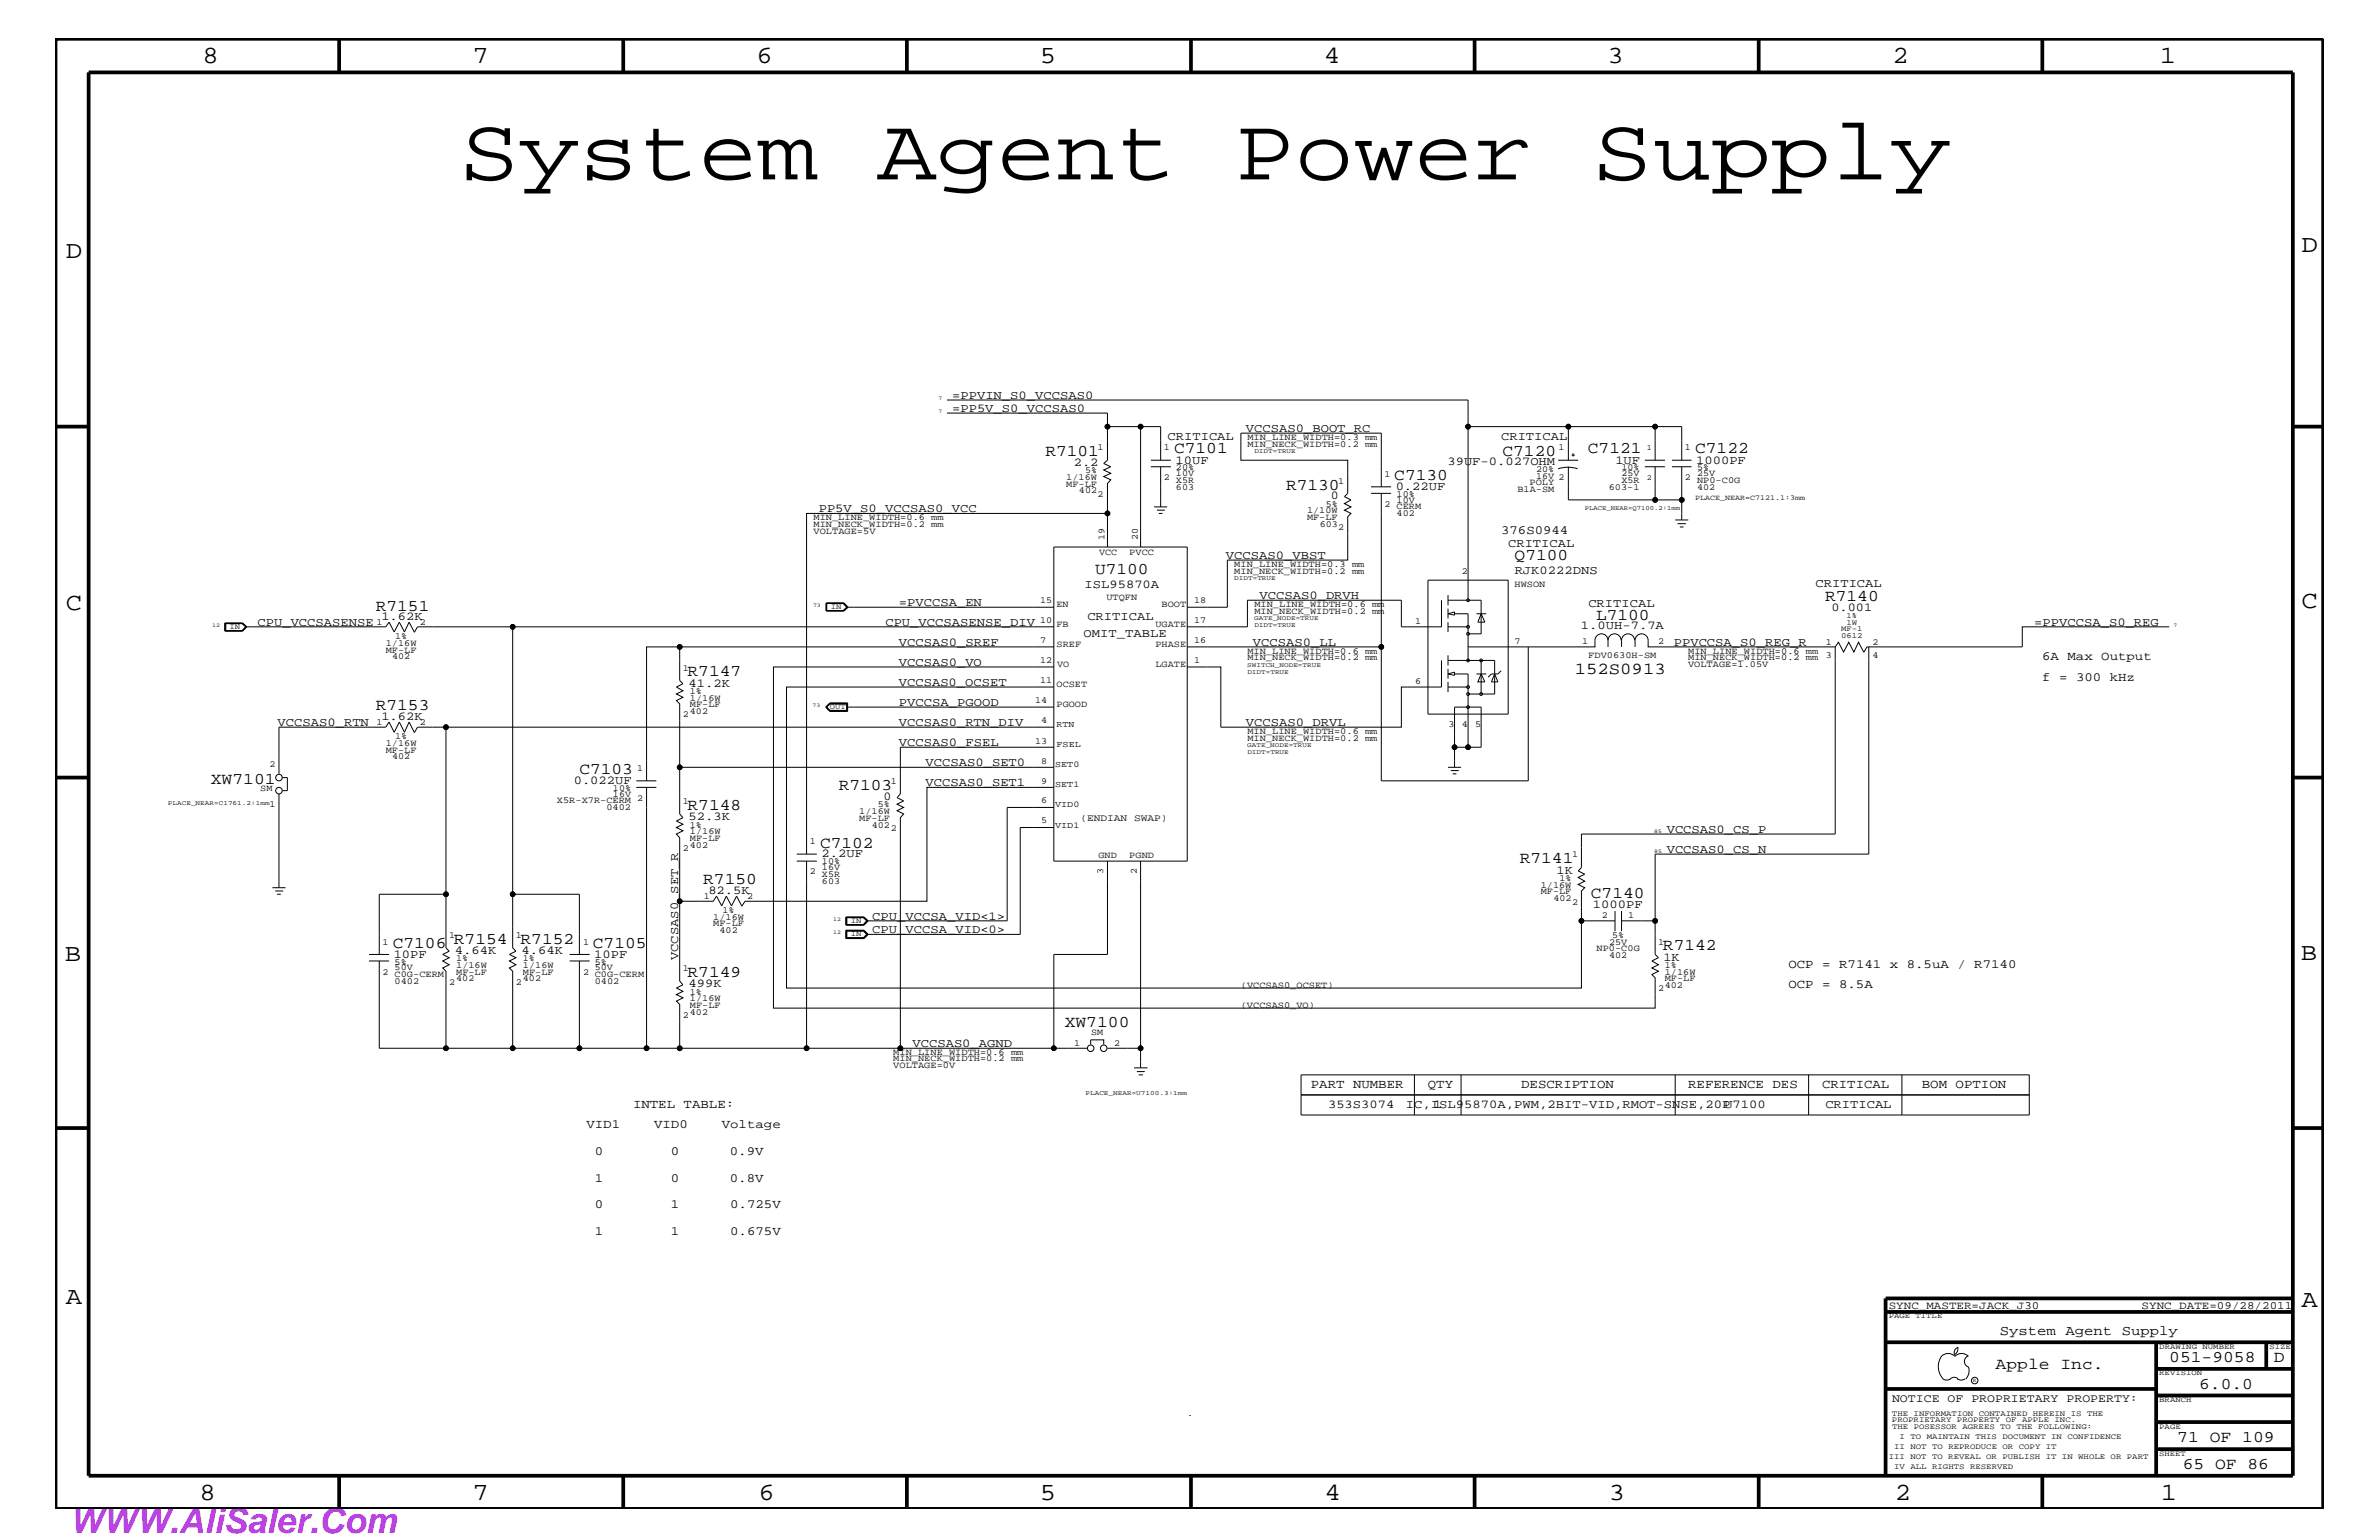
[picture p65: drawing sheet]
<svg xmlns="http://www.w3.org/2000/svg" width="432mm" height="279mm" viewBox="0 0 432 279" stroke-linecap="round" stroke-linejoin="round" font-family="sans-serif">
<defs><g id="words">
<text font-size="16.3" x="83.4" y="32.5">System Agent Power Supply</text>
<text font-size="6.3" fill="#bd42e3" x="12.7" y="278.1">WWW.AliSaler.Com</text>
<g font-size="4.5">
<text x="36.7" y="11.5">8</text>
<text x="85.8" y="11.5">7</text>
<text x="137.3" y="11.5">6</text>
<text x="188.7" y="11.5">5</text>
<text x="240.3" y="11.5">4</text>
<text x="291.8" y="11.5">3</text>
<text x="343.5" y="11.5">2</text>
<text x="392" y="11.5">1</text>
<text x="11.9" y="46.8">D</text>
<text x="417.8" y="45.7">D</text>
<text x="11.9" y="110.6">C</text>
<text x="417.8" y="110.3">C</text>
<text x="11.8" y="174.3">B</text>
<text x="417.6" y="174.2">B</text>
<text x="11.9" y="236.7">A</text>
<text x="417.8" y="237.1">A</text>
<text x="36.2" y="272.1">8</text>
<text x="85.8" y="272.1">7</text>
<text x="137.7" y="272.1">6</text>
<text x="188.7" y="272.1">5</text>
<text x="240.4" y="272.1">4</text>
<text x="292" y="272.1">3</text>
<text x="343.9" y="272.1">2</text>
<text x="392.2" y="272.1">1</text>
</g>
<g font-size="3">
<text x="189.7" y="82.7">R7101</text>
<text x="213.1" y="82.2">C7101</text>
<text x="272.7" y="82.7">C7120</text>
<text x="288.2" y="82.2">C7121</text>
<text x="307.7" y="82.2">C7122</text>
<text x="233.4" y="88.8">R7130</text>
<text x="253.1" y="87.1">C7130</text>
<text x="274.9" y="101.6">Q7100</text>
<text x="198.8" y="104.1">U7100</text>
<text x="68.2" y="110.8">R7151</text>
<text x="289.7" y="112.5">L7100</text>
<text x="331.3" y="109.1">R7140</text>
<text x="124.8" y="122.7">R7147</text>
<text x="285.8" y="122.3">152S0913</text>
<text x="68.2" y="128.9">R7153</text>
<text x="38.3" y="142.2">XW7101</text>
<text x="105.2" y="140.4">C7103</text>
<text x="152.2" y="143.4">R7103</text>
<text x="124.8" y="147">R7148</text>
<text x="148.8" y="153.8">C7102</text>
<text x="127.6" y="160.5">R7150</text>
<text x="275.8" y="156.7">R7141</text>
<text x="288.8" y="162.8">C7140</text>
<text x="71.3" y="172">C7106</text>
<text x="82.4" y="171.2">R7154</text>
<text x="94.5" y="171.2">R7152</text>
<text x="107.6" y="172">C7105</text>
<text x="301.8" y="172.4">R7142</text>
<text x="124.8" y="177.3">R7149</text>
<text x="193.2" y="186.4">XW7100</text>
<text x="362.2" y="248.4">Apple Inc.</text>
<text x="393.7" y="247.1">051-9058</text>
<text x="399.2" y="252">6.0.0</text>
<text x="412.7" y="247.1">D</text>
<text x="395.2" y="261.6">71 OF 109</text>
<text x="396.2" y="266.6">65 OF 86</text>
</g>
<text font-size="2.5" x="363" y="242.3">System Agent Supply</text>
<g font-size="2.3">
<text x="272.5" y="96.8">376S0944</text>
<text x="370.7" y="119.8">6A Max Output</text>
<text x="370.7" y="123.5">f = 300 kHz</text>
<text x="324.6" y="179.3">OCP = 8.5A</text>
<text x="324.6" y="175.6">OCP = R7141 x 8.5uA / R7140</text>
<text x="237.9" y="197.4">PART NUMBER</text>
<text x="259.2" y="197.4">QTY</text>
<text x="276.1" y="197.4">DESCRIPTION</text>
<text x="306.4" y="197.4">REFERENCE DES</text>
<text x="330.7" y="197.4">CRITICAL</text>
<text x="348.8" y="197.4">BOM OPTION</text>
<text x="114.9" y="201">INTEL TABLE:</text>
<text x="106.4" y="204.7">VID1</text>
<text x="108" y="209.6">0</text>
<text x="118.7" y="204.7">VID0</text>
<text x="121.7" y="209.6">0</text>
<text x="131" y="204.7">Voltage</text>
<text x="132.5" y="209.6">0.9V</text>
<text x="108" y="214.4">1</text>
<text x="121.7" y="214.4">0</text>
<text x="132.5" y="214.4">0.8V</text>
<text x="108" y="219.2">0</text>
<text x="121.8" y="219.2">1</text>
<text x="132.5" y="219.2">0.725V</text>
<text x="108" y="224.1">1</text>
<text x="121.8" y="224.1">1</text>
<text x="132.5" y="224.1">0.675V</text>
</g>
<g font-size="2.2">
<text x="172.8" y="72.3">=PPVIN_S0_VCCSAS0</text>
<text x="172.8" y="74.7">=PP5V_S0_VCCSAS0</text>
<text x="211.9" y="79.9">CRITICAL</text>
<text x="226.2" y="78.3">VCCSAS0_BOOT_RC</text>
<text x="272.5" y="79.9">CRITICAL</text>
<text x="194.9" y="84.5">2.2</text>
<text x="213.4" y="84.1">10UF</text>
<text x="253.3" y="88.9">0.22UF</text>
<text x="262.7" y="84.4">39UF-0.027OHM</text>
<text x="293.2" y="84.1">1UF</text>
<text x="307.8" y="84.1">1000PF</text>
<text x="148.6" y="92.9">PP5V_S0_VCCSAS0_VCC</text>
<text x="241.6" y="90.6">0</text>
<text x="222.5" y="101.4">VCCSAS0_VBST</text>
<text x="273.7" y="99.3">CRITICAL</text>
<text x="196.9" y="106.6">ISL95870A</text>
<text x="274.9" y="104.1">RJK0222DNS</text>
<text x="329.5" y="106.5">CRITICAL</text>
<text x="46.7" y="113.6">CPU_VCCSASENSE</text>
<text x="69.2" y="112.5">1.62K</text>
<text x="160.7" y="113.6">CPU_VCCSASENSE_DIV</text>
<text x="163.2" y="109.9">=PVCCSA_EN</text>
<text x="197.4" y="112.6">CRITICAL</text>
<text x="228.6" y="108.7">VCCSAS0_DRVH</text>
<text x="288.3" y="110.2">CRITICAL</text>
<text x="332.4" y="110.8">0.001</text>
<text x="369.2" y="113.6">=PPVCCSA_S0_REG</text>
<text x="163.2" y="117.2">VCCSAS0_SREF</text>
<text x="196.7" y="115.6">OMIT_TABLE</text>
<text x="227.4" y="117.2">VCCSAS0_LL</text>
<text x="286.9" y="114.2">1.0UH-7.7A</text>
<text x="303.8" y="117.2">PPVCCSA_S0_REG_R</text>
<text x="125" y="124.6">41.2K</text>
<text x="163.2" y="124.4">VCCSAS0_OCSET</text>
<text x="163.2" y="120.8">VCCSAS0_VO</text>
<text x="50.4" y="131.7">VCCSAS0_RTN</text>
<text x="69.2" y="130.7">1.62K</text>
<text x="163.2" y="128">PVCCSA_PGOOD</text>
<text x="163.2" y="131.7">VCCSAS0_RTN_DIV</text>
<text x="226.1" y="131.7">VCCSAS0_DRVL</text>
<text x="163.2" y="135.3">VCCSAS0_FSEL</text>
<text x="104.1" y="142.3">0.022UF</text>
<text x="168" y="142.6">VCCSAS0_SET1</text>
<text x="168" y="139">VCCSAS0_SET0</text>
<text x="125" y="148.8">52.3K</text>
<text x="160.4" y="145.1">0</text>
<text x="149.1" y="155.6">2.2UF</text>
<text x="302.5" y="154.7">VCCSAS0_CS_N</text>
<text x="302.5" y="151.1">VCCSAS0_CS_P</text>
<text x="282.5" y="158.5">1K</text>
<text x="128.6" y="162.2">82.5K</text>
<text x="158.3" y="166.9">CPU_VCCSA_VID&lt;1&gt;</text>
<text x="289.1" y="164.7">1000PF</text>
<text x="71.5" y="173.8">10PF</text>
<text x="82.6" y="173.1">4.64K</text>
<text x="94.7" y="173.1">4.64K</text>
<text x="107.9" y="173.8">10PF</text>
<text x="158.3" y="169.3">CPU_VCCSA_VID&lt;0&gt;</text>
<text x="123.1" y="174.2" transform="rotate(-90 123.1 174.2)">VCCSAS0_SET_R</text>
<text x="125" y="179.1">499K</text>
<text x="301.9" y="174.3">1K</text>
<text x="165.6" y="189.9">VCCSAS0_AGND</text>
<text x="241.1" y="201">353S3074</text>
<text x="255.2" y="201">IC,ISL95870A,PWM,2BIT-VID,RMOT-SNSE,20P</text>
<text x="260.2" y="201">1</text>
<text x="313" y="201">U7100</text>
<text x="331.3" y="201">CRITICAL</text>
</g>
<text font-size="2.1" x="343.4" y="254.4">NOTICE OF PROPRIETARY PROPERTY:</text>
<g font-size="2">
<text x="342.8" y="237.4">SYNC_MASTER=JACK_J30</text>
<text x="388.7" y="237.4">SYNC_DATE=09/28/2011</text>
</g>
<text font-size="1.8" x="196.1" y="149">(ENDIAN SWAP)</text>
<g font-size="1.7">
<text x="199.2" y="81.6">1</text>
<text x="211.2" y="81.6">1</text>
<text x="226.4" y="79.9">MIN_LINE_WIDTH=0.3 mm</text>
<text x="226.4" y="81.1">MIN_NECK_WIDTH=0.2 mm</text>
<text x="282.9" y="81.6">1</text>
<text x="305.8" y="81.6">1</text>
<text x="193.5" y="88.3">MF-LF</text>
<text x="193.5" y="87.1">1/16W</text>
<text x="195.8" y="89.5">402</text>
<text x="196.9" y="85.9">5%</text>
<text x="211.2" y="87.1">2</text>
<text x="213.4" y="87.6">X5R</text>
<text x="213.4" y="88.8">603</text>
<text x="213.4" y="85.3">20%</text>
<text x="213.4" y="86.4">10V</text>
<text x="242.9" y="87.7">1</text>
<text x="251.3" y="86.5">1</text>
<text x="275.4" y="89.2">B1A-SM</text>
<text x="277.6" y="88">POLY</text>
<text x="278.8" y="85.6">20%</text>
<text x="278.8" y="86.9">16V 2</text>
<text x="292" y="88.8">603-1</text>
<text x="294.3" y="87.6">X5R</text>
<text x="294.3" y="86.4">25V</text>
<text x="294.3" y="85.3">10%</text>
<text x="305.8" y="87.1">2</text>
<text x="308" y="87.6">NP0-C0G</text>
<text x="308" y="88.8">402</text>
<text x="308" y="85.3">5%</text>
<text x="308" y="86.4">25V</text>
<text x="147.7" y="94.3">MIN_LINE_WIDTH=0.6 mm</text>
<text x="147.7" y="95.6">MIN_NECK_WIDTH=0.2 mm</text>
<text x="199.2" y="90.1">2</text>
<text x="237.2" y="94.3">MF-LF</text>
<text x="237.2" y="93.2">1/10W</text>
<text x="239.5" y="95.6">603</text>
<text x="240.6" y="92">5%</text>
<text x="251.3" y="92">2</text>
<text x="253.5" y="92.4">CERM</text>
<text x="253.5" y="93.7">402</text>
<text x="253.5" y="91.2">10V</text>
<text x="253.5" y="90.1">10%</text>
<text x="147.7" y="96.8">VOLTAGE=5V</text>
<text x="199.5" y="100.7">VCC</text>
<text x="200.5" y="98" transform="rotate(-90 200.5 98)">19</text>
<text x="205" y="100.7">PVCC</text>
<text x="206.5" y="98" transform="rotate(-90 206.5 98)">20</text>
<text x="242.9" y="96.2">2</text>
<text x="224" y="104.1">MIN_NECK_WIDTH=0.2 mm</text>
<text x="224" y="102.9">MIN_LINE_WIDTH=0.3 mm</text>
<text x="265.3" y="104.1">2</text>
<text x="274.9" y="106.5">HWSON</text>
<text x="68.3" y="113.4">1</text>
<text x="76.2" y="113.4">2</text>
<text x="188.8" y="113.1">10</text>
<text x="188.8" y="109.4">15</text>
<text x="191.8" y="113.7">FB</text>
<text x="191.8" y="110.2">EN</text>
<text x="200.8" y="108.9">UTQFN</text>
<text x="209.7" y="113.7">UGATE</text>
<text x="210.8" y="110.2">BOOT</text>
<text x="216.8" y="113.1">17</text>
<text x="216.8" y="109.4">18</text>
<text x="227.7" y="110.2">MIN_LINE_WIDTH=0.6 mm</text>
<text x="227.7" y="111.4">MIN_NECK_WIDTH=0.2 mm</text>
<text x="256.9" y="113.1">1</text>
<text x="70" y="118.4">MF-LF</text>
<text x="70" y="117.2">1/16W</text>
<text x="71.2" y="119.6">402</text>
<text x="71.7" y="115.9">1%</text>
<text x="188.8" y="116.7">7</text>
<text x="191.8" y="117.4">SREF</text>
<text x="209.7" y="117.4">PHASE</text>
<text x="216.8" y="116.7">16</text>
<text x="226.4" y="118.6">MIN_LINE_WIDTH=0.6 mm</text>
<text x="226.4" y="119.8">MIN_NECK_WIDTH=0.2 mm</text>
<text x="274.9" y="116.8">7</text>
<text x="287.2" y="116.8">1</text>
<text x="288.3" y="119.3">FDV0630H-SM</text>
<text x="301" y="116.8">2</text>
<text x="306.4" y="119.8">MIN_NECK_WIDTH=0.2 mm</text>
<text x="306.4" y="118.6">MIN_LINE_WIDTH=0.6 mm</text>
<text x="331.4" y="119.3">3</text>
<text x="331.4" y="117">1</text>
<text x="339.9" y="119.3">4</text>
<text x="339.9" y="117">2</text>
<text x="124" y="121.7">1</text>
<text x="125.2" y="125.9">1%</text>
<text x="188.8" y="120.3">12</text>
<text x="188.8" y="124">11</text>
<text x="191.8" y="124.7">OCSET</text>
<text x="191.9" y="121">VO</text>
<text x="209.7" y="121">LGATE</text>
<text x="216.8" y="120.3">1</text>
<text x="256.9" y="124.1">6</text>
<text x="306.4" y="121">VOLTAGE=1.05V</text>
<text x="68.3" y="131.6">1</text>
<text x="76.2" y="131.6">2</text>
<text x="124" y="130.2">2</text>
<text x="125.2" y="128.3">MF-LF</text>
<text x="125.2" y="127.1">1/16W</text>
<text x="125.2" y="129.6">402</text>
<text x="187.9" y="127.6">14</text>
<text x="189" y="131.3">4</text>
<text x="191.8" y="128.3">PGOOD</text>
<text x="262.9" y="131.9">3</text>
<text x="265.4" y="131.9">4</text>
<text x="267.7" y="131.9">5</text>
<text x="70" y="136.6">MF-LF</text>
<text x="70" y="135.3">1/16W</text>
<text x="71.2" y="137.8">402</text>
<text x="71.7" y="134.1">1%</text>
<text x="187.9" y="134.9">13</text>
<text x="226.4" y="133.2">MIN_LINE_WIDTH=0.6 mm</text>
<text x="226.4" y="134.4">MIN_NECK_WIDTH=0.2 mm</text>
<text x="47.2" y="143.5">SM</text>
<text x="48.9" y="139.2">2</text>
<text x="111.3" y="143.5">10%</text>
<text x="115.7" y="139.8">1</text>
<text x="161.7" y="142.3">1</text>
<text x="189" y="142.2">9</text>
<text x="189" y="138.5">8</text>
<text x="48.9" y="146.5">1</text>
<text x="101.1" y="145.7">X5R-X7R-CERM 2</text>
<text x="110.1" y="147">0402</text>
<text x="111.3" y="144.6">16V</text>
<text x="124" y="145.9">1</text>
<text x="156" y="147.7">1/16W</text>
<text x="156" y="149">MF-LF</text>
<text x="159.3" y="146.5">5%</text>
<text x="189" y="149.4">5</text>
<text x="189" y="145.7">6</text>
<text x="124" y="154.4">2</text>
<text x="125.2" y="152.6">MF-LF</text>
<text x="125.2" y="151.3">1/16W</text>
<text x="125.2" y="153.8">402</text>
<text x="125.2" y="150.1">1%</text>
<text x="147" y="153.2">1</text>
<text x="158.2" y="150.1">402</text>
<text x="161.7" y="150.7">2</text>
<text x="199.4" y="155.7">GND</text>
<text x="205" y="155.7">PGND</text>
<text x="285.3" y="155.6">1</text>
<text x="147" y="158.6">2</text>
<text x="149.2" y="159.1">X5R</text>
<text x="149.2" y="160.3">603</text>
<text x="149.2" y="157.9">16V</text>
<text x="149.2" y="156.8">10%</text>
<text x="200.2" y="158.5" transform="rotate(-90 200.2 158.5)">3</text>
<text x="206.3" y="158.5" transform="rotate(-90 206.3 158.5)">2</text>
<text x="279.6" y="161.1">1/16W</text>
<text x="283" y="159.9">1%</text>
<text x="127.8" y="163.1">1</text>
<text x="129.5" y="166.9">1/16W</text>
<text x="131.2" y="165.6">1%</text>
<text x="135.6" y="163.1">2</text>
<text x="279.6" y="162.2">MF-LF</text>
<text x="281.9" y="163.5">402</text>
<text x="285.3" y="164.1">2</text>
<text x="290.8" y="166.5">2</text>
<text x="295.5" y="166.5">1</text>
<text x="69.4" y="171.4">1</text>
<text x="81.5" y="170.1">1</text>
<text x="93.6" y="170.1">1</text>
<text x="105.8" y="171.4">1</text>
<text x="129.5" y="168.1">MF-LF</text>
<text x="130.6" y="169.3">402</text>
<text x="289.8" y="172.6">NP0-C0G</text>
<text x="292.1" y="173.8">402</text>
<text x="292.1" y="171.4">25V</text>
<text x="292.6" y="170.1">5%</text>
<text x="301" y="171.4">1</text>
<text x="69.4" y="176.8">2</text>
<text x="71.6" y="177.3">C0G-CERM</text>
<text x="71.6" y="178.5">0402</text>
<text x="71.6" y="176.1">50V</text>
<text x="71.6" y="175">5%</text>
<text x="81.5" y="178.7">2</text>
<text x="82.8" y="176.8">MF-LF</text>
<text x="82.8" y="175.6">1/16W</text>
<text x="82.8" y="178">402</text>
<text x="82.8" y="174.4">1%</text>
<text x="93.6" y="178.7">2</text>
<text x="94.9" y="176.8">MF-LF</text>
<text x="94.9" y="175.6">1/16W</text>
<text x="94.9" y="178">402</text>
<text x="94.9" y="174.4">1%</text>
<text x="105.8" y="176.8">2</text>
<text x="107.9" y="178.5">0402</text>
<text x="107.9" y="177.3">C0G-CERM</text>
<text x="108" y="175">5%</text>
<text x="108" y="176.1">50V</text>
<text x="124" y="176.2">1</text>
<text x="225.2" y="179.3">(VCCSAS0_OCSET)</text>
<text x="301" y="179.9">2</text>
<text x="302.2" y="178">MF-LF</text>
<text x="302.2" y="176.8">1/16W</text>
<text x="302.2" y="179.3">402</text>
<text x="302.2" y="175.6">1%</text>
<text x="124" y="184.7">2</text>
<text x="125.2" y="182.9">MF-LF</text>
<text x="125.2" y="181.6">1/16W</text>
<text x="125.2" y="184.1">402</text>
<text x="125.2" y="180.5">1%</text>
<text x="225.2" y="182.9">(VCCSAS0_VO)</text>
<text x="162.1" y="191.4">MIN_LINE_WIDTH=0.6 mm</text>
<text x="194.9" y="189.8">1</text>
<text x="198" y="187.7">SM</text>
<text x="202.2" y="189.8">2</text>
<text x="162.1" y="192.6">MIN_NECK_WIDTH=0.2 mm</text>
<text x="162.1" y="193.7">VOLTAGE=0V</text>
<text x="215.5" y="256.8">.</text>
</g>
<g font-size="1.6">
<text x="191.8" y="131.9">RTN</text>
<text x="191.8" y="135.6">FSEL</text>
<text x="191.5" y="139.2">SET0</text>
<text x="191.5" y="142.9">SET1</text>
<text x="191.5" y="146.5">VID0</text>
<text x="191.5" y="150.1">VID1</text>
</g>
<g font-size="1.4">
<text x="298.9" y="81.6">1</text>
<text x="298.9" y="87.1">2</text>
<text x="307.7" y="90.7">PLACE_NEAR=C7121.1:3mm</text>
<text x="150.8" y="110.5">IN</text>
<text x="335.2" y="112">1%</text>
<text x="335.2" y="113.3">1W</text>
<text x="41.7" y="114.2">IN</text>
<text x="334.2" y="115.7">0612</text>
<text x="334.2" y="114.5">MF-1</text>
<text x="150.6" y="128.7">OUT</text>
<text x="154.4" y="167.5">IN</text>
<text x="154.4" y="169.9">IN</text>
<text x="342.8" y="239.2">PAGE TITLE</text>
<text x="391.9" y="244.7">DRAWING NUMBER</text>
<text x="411.9" y="244.7">SIZE</text>
<text x="391.9" y="249.5">REVISION</text>
<text x="343.4" y="256.8">THE INFORMATION CONTAINED HEREIN IS THE</text>
<text x="391.9" y="254.4">BRANCH</text>
<text x="343.4" y="258">PROPRIETARY PROPERTY OF APPLE INC.</text>
<text x="343.4" y="259.3">THE POSESSOR AGREES TO THE FOLLOWING:</text>
<text x="343.8" y="262.9">II NOT TO REPRODUCE OR COPY IT</text>
<text x="344.8" y="261.1">I TO MAINTAIN THIS DOCUMENT IN CONFIDENCE</text>
<text x="391.9" y="259.3">PAGE</text>
<text x="342.8" y="264.7">III NOT TO REVEAL OR PUBLISH IT IN WHOLE OR PART</text>
<text x="343.8" y="266.6">IV ALL RIGHTS RESERVED</text>
<text x="391.9" y="264.1">SHEET</text>
</g>
<g font-size="1.2">
<text x="227.7" y="82.2">DIDT=TRUE</text>
<text x="287.6" y="92.6">PLACE_NEAR=Q7100.2:1mm</text>
<text x="224" y="105.3">DIDT=TRUE</text>
<text x="227.7" y="112.6">GATE_NODE=TRUE</text>
<text x="227.7" y="113.7">DIDT=TRUE</text>
<text x="226.4" y="121">SWITCH_NODE=TRUE</text>
<text x="226.4" y="122.3">DIDT=TRUE</text>
<text x="226.4" y="135.6">GATE_NODE=TRUE</text>
<text x="226.4" y="136.8">DIDT=TRUE</text>
<text x="30.5" y="146.1">PLACE_NEAR=C1761.2:1mm</text>
<text x="197" y="198.7">PLACE_NEAR=U7100.3:1mm</text>
</g>
<g font-size="1">
<text x="170.4" y="75">7</text>
<text x="170.4" y="72.6">7</text>
<text x="38.5" y="113.7">12</text>
<text x="147.6" y="110.2">73</text>
<text x="394.5" y="113.7">7</text>
<text x="147.5" y="128.3">73</text>
<text x="300.2" y="154.7">85</text>
<text x="300.2" y="151.1">85</text>
<text x="151.2" y="167.1">12</text>
<text x="151.2" y="169.5">12</text>
<text x="358.1" y="250.7">R</text>
</g>
</g></defs>
<g fill="none" stroke="#000" stroke-width=".18">
<path d="M171.9 72.6h94.6v36.3M171.9 74.9h29.1v2.5M207 77.4h-6v6.1l-.7 .6 1.3 .6-1.3 .6 1.3 .6-1.3 .6 1.3 .6-.6 .6v11.5M266.5 77.4h18.2M300.4 77.4h4.8v6.1M191.3 99.2h24.2v57h-24.2zM201 93.2h-54.6v61.8M208.9 83.5h3.6M208.9 84.7h3.6M209.5 92h2.3M210 92.6h1.4M210.3 93.2h.7"/>
<path d="M210.7 83.5v-6.1h-3.7v21.8M210.7 84.7v7.3M248.9 89.5h3.6M248.9 88.3h3.6M250.7 88.3v-9.7h-25.5v4.9h19.4v6l-.6 .6 1.2 .6-1.2 .7 1.2 .6-1.2 .6 1.2 .6-.6 .5v7.9h-21.8v8.6h-7.3M250.7 89.5v52.2h26.7v-24.3M282.8 85a5.8 5.8 0 0 1 3.6 0M282.8 83.5h3.6M284.7 83.5v-6.1h15.7v6.1M284.7 84.7v6h15.7M285.3 82.6h.6M285.5 82.2v.6"/>
<path d="M298.6 83.5h3.6M298.6 84.7h3.6M300.4 84.7v6h4.8M303.5 84.7h3.5M303.5 83.5h3.5M304.1 94.3h2.3M304.5 95h1.5M304.9 95.6h.7M305.2 84.7v9.6M40.9 113.1h3.1l.6 .6-.6 .7h-3.1zM41 113.1v1.3M43.9 113.1l.7 .6"/>
<path d="M44 113l.7 .7-.7 .8M44 113h-3.2v1.5h3.2M44 113l.8 .7-.8 .8M44.6 113.7l-.7 .7M44.6 113.7h25.4l.6-.8 .9 1.8 1-1.8 .9 1.8 .9-1.8 .9 1.8M93.1 113.7v58.3l.5 .6-1.1 .6 1.1 .6-1.1 .6 1.1 .6-1.1 .6 .6 .6v14h-12.2M123.4 117.4h-6v24.3M153.1 109.5l.6 .7M153.1 109.5l.7 .7-.7 .6M153.1 109.5h-3.1v1.3h3.1M153.2 109.4l.6 .8-.6 .6M153.2 109.4l.7 .8-.7 .6"/>
<path d="M153.2 109.4h-3.2v1.4h3.2M153.7 110.2h37.6M153.7 110.2l-.6 .6M191.3 117.4h-67.9v6.1l.6 .6-1.2 .5 1.2 .7-1.2 .6 1.2 .6-1.2 .6 .6 .6v11.5M191.3 113.7h-115.5l-.6 1M215.5 117.4h35.2M259.2 105.3h14.5v24.3h-14.5zM261.6 119.8v4.8h-7.2v7.3h-32.8v-10.9h-6.1M261.6 108.9v4.8h-7.2v-4.8h-28v4.8h-10.9M262.8 108.9h6v6.1h-2.3M262.8 113.7h3.7M262.8 111.4l1.2-.4v.6z"/>
<path d="M262.8 108v1.8M262.8 110.4v1.8M262.8 112.9v1.8M262.8 118.9v1.9M262.8 119.8h8.5v6.1h-4.8M264 111.4h2.5v8.4M268 111.4h1.8M268.8 119.8v6.1M268.8 111.4l.7 1.5h-1.3zM291.9 116.2a1.19 1.19 0 0 0-1.2-1.2 1.19 1.19 0 0 0-1.2 1.2v1.2h-23M291.9 116.2v1.2M291.9 116.2a1.19 1.19 0 0 1 1.1-1.2 1.19 1.19 0 0 1 1.2 1.2"/>
<path d="M296.7 116.2a1.19 1.19 0 0 0-1.2-1.2 1.19 1.19 0 0 0-1.2 1.2v1.2M296.8 117.4v-1.2a1.19 1.19 0 0 1 1.2-1.2 1.19 1.19 0 0 1 1.1 1.2v1.2h34l.6-.9 .9 1.8 1-1.8 .9 1.8 .8-1.8 1 1.8M333.1 117.4v33.9h-46.1v6.1l-.6 .6 1.2 .6-1.2 .6 1.2 .7-1.2 .6 1.2 .6-.6 .5v5.5M339.2 117.4v37.6h-38.8v12.1M393.7 113.7h-26.6v3.7h-28.2l-.6 1M75.2 132.9l-.9-1.9-.9 1.9-.9-1.9-1 1.9-.9-1.9-.6 .9h-19.4v8.5M80.9 131.9v40.1l.6 .6-1.1 .6 1.1 .6-1.1 .6 1.1 .6-1.1 .6 .5 .6v14h-12.1v-15.8M150 128.3l.6-.7h3.2v1.5M150 128.3l.6 .7h3.2M150 128.3l.6 .8M150.6 127.7l-.6 .6M150.6 127.7l-.6 .6 .6 .6h3.1v-1.2"/>
<path d="M150.6 127.7h3.2M150.6 127.5h3.2v1.6h-3.2l-.7-.8zM153.7 128.3h37.6M191.3 139.2h-67.9v8.5l.6 .7-1.2 .5 1.2 .6-1.2 .6 1.2 .6-1.2 .6 .6 .7v11.5h6.1l.6-.9 .9 1.8 .8-1.8 1 1.8 .9-1.8 .9 1.8M191.3 135.6h-27.9v8.4l-.6 .7 1.2 .6-1.2 .6 1.2 .6-1.2 .6 1.2 .6-.6 .7v41.8h27.9M191.3 121h-50.9v61.9h160v-5.5l-.6-.6 1.2-.6-1.2-.6 1.2-.6-1.2-.6 1.2-.6-.6-.6v-6.1h-6.1M191.3 124.6h-48.5v54.7h144.2v-12.2h6.1M191.3 131.9h-115.5l-.6 1M262.8 139.2h2.4M262.8 124.6h3.7M262.8 122.3l1.2-.4v.6zM262.8 121.3v1.8"/>
<path d="M262.8 123.7v1.9M263.3 139.8h1.5M264 135.6h4.8v-7.3h-4.8v10.9M264 122.3h2.5v13.3M268 122.3h1.8M268.8 122.3l.7 1.4h-1.3zM271.3 122.3l.6 1.4h-1.2zM272.5 121.7l-.6 .6h-1.2l-.6 .6M50.6 144v17.1M51.2 141.1h1v2.3h-1M115.5 141.7h3.6M115.5 142.9h3.6"/>
<path d="M117.4 142.9v47.3h-12.2M144.6 156.2h3.7M144.6 155h3.7M146.4 156.2v34h-23M191.3 142.9h-23.1v20.6h-33l-.6 .9M191.3 150.1h-6.1v19.4h-27.9M191.3 146.5h-8.5v20.6h-25.5M201 156.2v17h-9.7v17h6.1M207 156.2v34M263.7 140.4h.6M49.4 161.1h2.4M50 161.6h1.4"/>
<path d="M50.3 162.2h.7M67 174.4h3.6M67 173.2h3.6M80.9 162.2h-12.1v11M93.1 162.2h12.1v11M103.4 174.4h3.6M103.4 173.2h3.6M105.2 174.4v15.8h-12.1M123.4 163.5v14.5l.6 .7-1.2 .6 1.2 .6-1.2 .5 1.2 .6-1.2 .6 .6 .6v8M153.5 168.8h3.3l.8 .7-.8 .8h-3.3zM153.6 168.8h3.2l.7 .7-.7 .7h-3.2zM153.6 166.4v1.4"/>
<path d="M153.7 168.9h3l.6 .6M153.7 168.8v1.4M156.7 166.5h-3v1.2h3M156.7 168.8l.7 .7-.7 .7M156.7 166.5l.7 .6-.7 .6M156.7 166.5l.6 .6M156.8 166.4l.8 .7-.8 .7M156.8 166.4h-3.3v1.4h3.3M156.8 166.4l.7 .7-.7 .7M157.3 169.5l-.6 .6h-3M157.3 167.1l-.6 .6M293.1 165.3v3.6"/>
<path d="M294.3 165.3v3.6M117.4 190.2h6M146.4 190.2h17M198 189.5v-.8h2.3v.8M201 190.2h6v3.5M205.8 193.7h2.5M206.3 194.4h1.5M206.7 195h.7M236.1 195h132.2v7.3h-132.2zM236.1 198.7h132.2M256.7 195v7.3M265.2 195v7.3"/>
<path d="M304.1 195v7.3M328.3 195v7.3M345.2 195v7.3M352.4 246.1a1.69 1.69 0 0 1 2.4 0M352.4 246a3.3 3.3 0 0 0 .3 4.1M352.6 250.2l.7 .2 .7-.2M354 250.2l.7-.3 .7 .3M354.8 246.1a1.69 1.69 0 0 1 2.5 0M355.3 250.2l.7 .2 .7-.2M355.3 244.4l.1 .3a1.18 1.18 0 0 1-.6 1M355.4 244.4a.99 .99 0 0 0-.6 1.4M357.2 246a1.04 1.04 0 0 0-.6 1 1.04 1.04 0 0 0 .6 1"/>
<path d="M357.3 248l.1 .7a2.11 2.11 0 0 1-.6 1.5"/>
<circle cx="201" cy="77.4" r=".42"/>
<circle cx="207" cy="77.4" r=".42"/>
<circle cx="266.5" cy="77.4" r=".42"/>
<circle cx="284.7" cy="77.4" r=".42"/>
<circle cx="300.4" cy="77.4" r=".42"/>
<circle cx="201" cy="93.2" r=".42"/>
<circle cx="300.4" cy="90.7" r=".42"/>
<circle cx="305.2" cy="90.7" r=".42"/>
<circle cx="93.1" cy="113.7" r=".42"/>
<circle cx="123.4" cy="117.4" r=".42"/>
<circle cx="250.7" cy="117.4" r=".42"/>
<circle cx="266.5" cy="113.7" r=".25"/>
<circle cx="266.5" cy="119.8" r=".25"/>
<circle cx="266.5" cy="115" r=".25"/>
<circle cx="266.5" cy="108.9" r=".25"/>
<circle cx="268.8" cy="119.8" r=".25"/>
<circle cx="80.9" cy="131.9" r=".42"/>
<circle cx="123.4" cy="139.2" r=".42"/>
<circle cx="264" cy="135.6" r=".42"/>
<circle cx="266.5" cy="135.6" r=".42"/>
<circle cx="266.5" cy="125.9" r=".25"/>
<circle cx="266.5" cy="128.3" r=".25"/>
<circle cx="266.5" cy="124.6" r=".25"/>
<circle cx="268.8" cy="125.9" r=".25"/>
<circle cx="50.6" cy="143.4" r=".59"/>
<circle cx="50.6" cy="141.1" r=".59"/>
<circle cx="80.9" cy="162.2" r=".42"/>
<circle cx="93.1" cy="162.2" r=".42"/>
<circle cx="123.4" cy="163.5" r=".42"/>
<circle cx="287" cy="167.1" r=".42"/>
<circle cx="300.4" cy="167.1" r=".42"/>
<circle cx="80.9" cy="190.2" r=".42"/>
<circle cx="93.1" cy="190.2" r=".42"/>
<circle cx="105.2" cy="190.2" r=".42"/>
<circle cx="117.4" cy="190.2" r=".42"/>
<circle cx="123.4" cy="190.2" r=".42"/>
<circle cx="146.4" cy="190.2" r=".42"/>
<circle cx="163.4" cy="190.2" r=".42"/>
<circle cx="191.3" cy="190.2" r=".42"/>
<circle cx="198" cy="190.2" r=".59"/>
<circle cx="200.3" cy="190.2" r=".59"/>
<circle cx="207" cy="190.2" r=".42"/>
<circle cx="358.4" cy="250.5" r=".59"/>
</g>
<g fill="none" stroke="#000" stroke-width=".68" stroke-linecap="butt">
<path d="M10.1 7h411.6v266.8h-411.6zM16.1 13.1h400.1v254.6h-400.1zM61.6 7v6.1M113.1 7v6.1M164.6 7v6.1M216.2 7v6.1M267.6 7v6.1M319.2 7v6.1M370.7 7v6.1M10.1 77.4h6M416.2 77.4h5.5M10.1 141.1h6"/>
<path d="M416.2 141.1h5.5M10.1 204.7h6M416.2 204.7h5.5M342.2 238h74M416.2 235.6h-74v32.1M342.2 252h49.2M342.2 243.5h74M391.4 258h24.8M391.4 253.2h24.8M391.4 248.4h24.8M391.4 243.5v24.2M411.3 243.5v4.9"/>
<path d="M61.6 267.7v6.1M113.1 267.7v6.1M164.6 267.7v6.1M216.2 268v5.8M267.6 267.7v6.1M319.2 267.7v6.1M370.7 267.7v6.1M391.4 262.9h24.8"/>
</g>
<g fill="#000">
<circle cx="201" cy="77.4" r=".42"/>
<circle cx="207" cy="77.4" r=".42"/>
<circle cx="266.5" cy="77.4" r=".42"/>
<circle cx="284.7" cy="77.4" r=".42"/>
<circle cx="300.4" cy="77.4" r=".42"/>
<circle cx="201" cy="93.2" r=".42"/>
<circle cx="300.4" cy="90.7" r=".42"/>
<circle cx="305.2" cy="90.7" r=".42"/>
<circle cx="93.1" cy="113.7" r=".42"/>
<circle cx="123.4" cy="117.4" r=".42"/>
<circle cx="250.7" cy="117.4" r=".42"/>
<circle cx="80.9" cy="131.9" r=".42"/>
<circle cx="123.4" cy="139.2" r=".42"/>
<circle cx="264" cy="135.6" r=".42"/>
<circle cx="266.5" cy="135.6" r=".42"/>
<circle cx="80.9" cy="162.2" r=".42"/>
<circle cx="93.1" cy="162.2" r=".42"/>
<circle cx="123.4" cy="163.5" r=".42"/>
<circle cx="287" cy="167.1" r=".42"/>
<circle cx="300.4" cy="167.1" r=".42"/>
<circle cx="80.9" cy="190.2" r=".42"/>
<circle cx="93.1" cy="190.2" r=".42"/>
<circle cx="105.2" cy="190.2" r=".42"/>
<circle cx="117.4" cy="190.2" r=".42"/>
<circle cx="123.4" cy="190.2" r=".42"/>
<circle cx="146.4" cy="190.2" r=".42"/>
<circle cx="163.4" cy="190.2" r=".42"/>
<circle cx="191.3" cy="190.2" r=".42"/>
<circle cx="207" cy="190.2" r=".42"/>
</g>
<use href="#words"/>
</svg>
